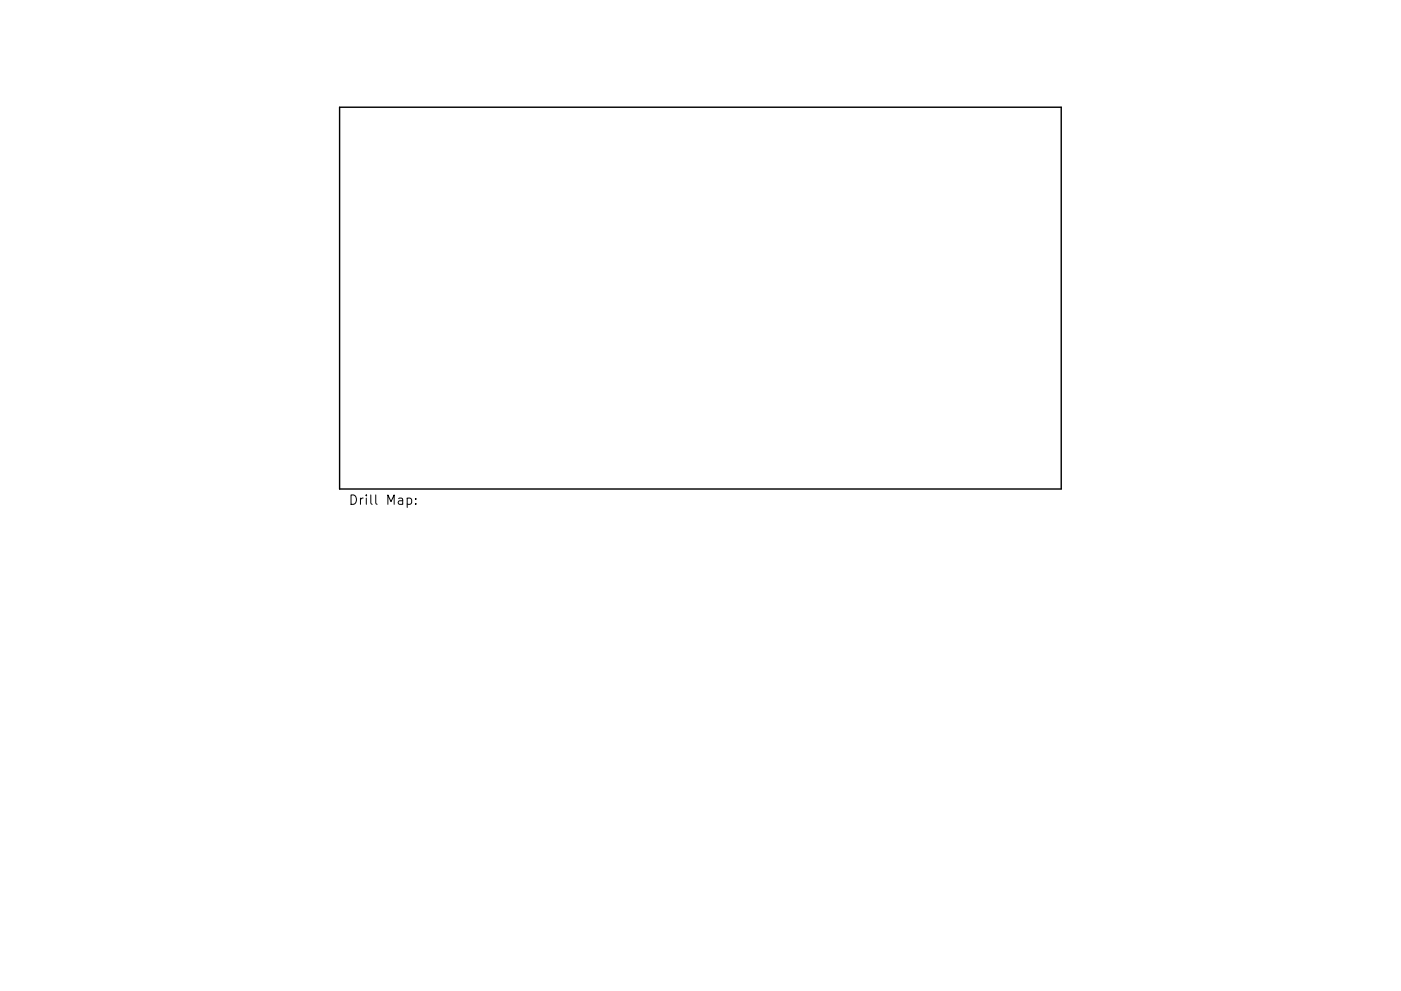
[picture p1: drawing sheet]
<svg xmlns="http://www.w3.org/2000/svg" width="297mm" height="210mm" viewBox="0 0 297 210" stroke-linecap="round" stroke-linejoin="round" font-family="sans-serif">
<defs><g id="words">
<text font-size="2.8" x="73.9" y="107.1">Drill Map:</text>
</g></defs>
<path d="M72 22.8h153v81h-153z" fill="none" stroke="#000" stroke-width=".3"/>
<path d="M86.3 105.8l.6-.1 .4 .4v.5l-.2 .3h-.8M88.1 106.8v.2M88.1 105.8v.2" fill="none" stroke="#000" stroke-width=".21"/>
<use href="#words"/>
</svg>
